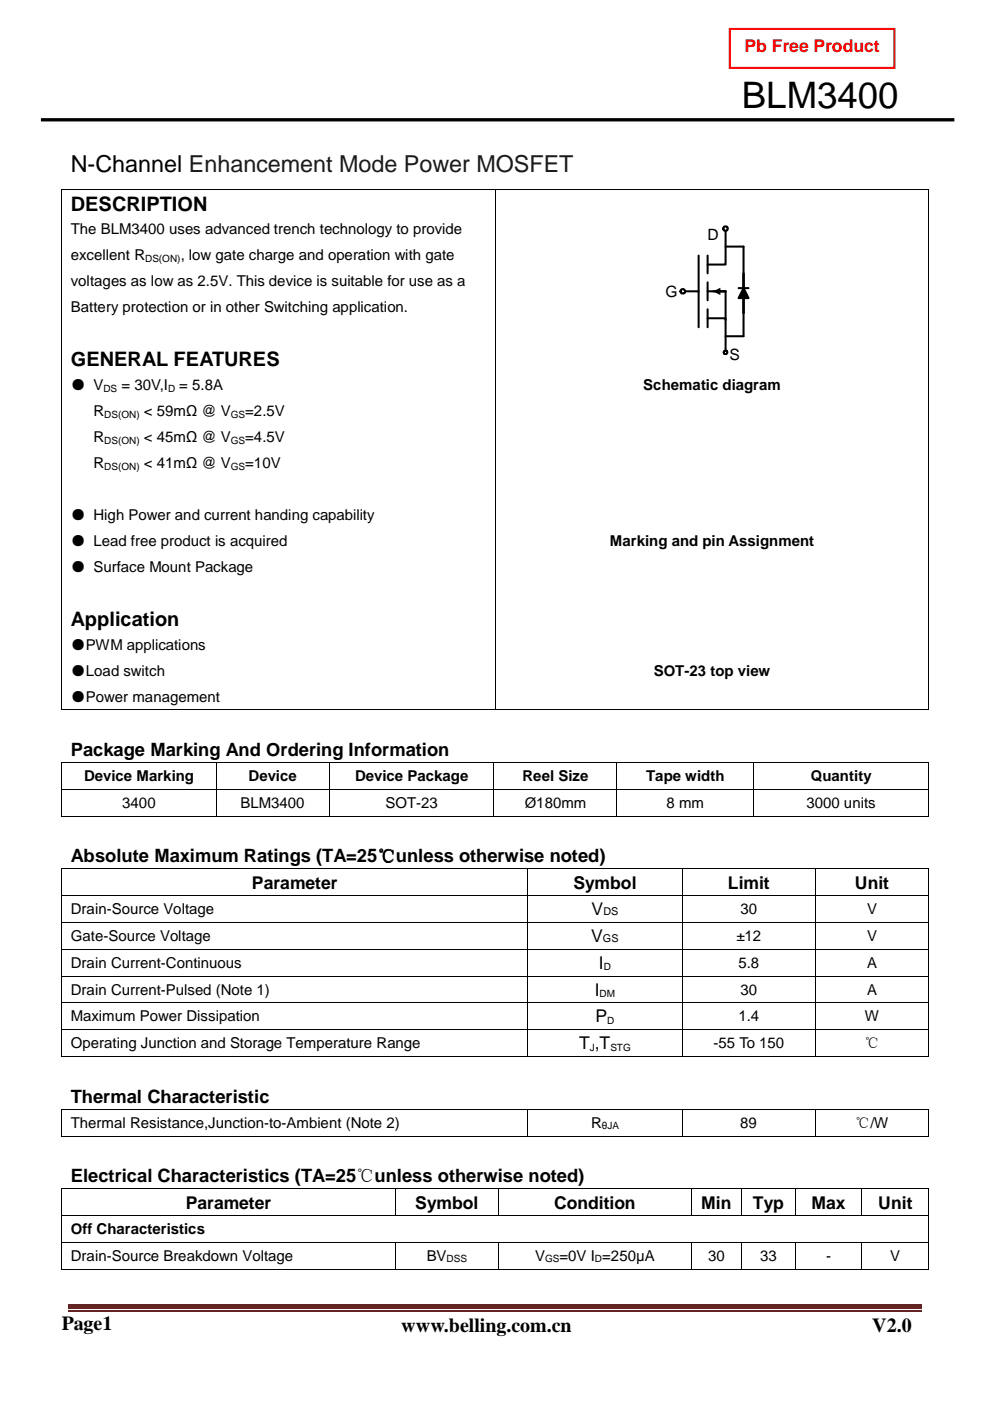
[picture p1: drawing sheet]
<svg xmlns="http://www.w3.org/2000/svg" width="210mm" height="297mm" viewBox="0 0 210 297" stroke-linecap="round" stroke-linejoin="round" font-family="sans-serif">
<defs><g id="words">
<text font-size="7.7" x="157.3" y="22.9">BLM3400</text>
<text font-size="5" x="15" y="36.4">N-Channel Enhancement Mode Power MOSFET</text>
<g font-size="4.2">
<text x="15" y="44.7">DESCRIPTION</text>
<text x="15" y="77.7">GENERAL FEATURES</text>
<text x="15" y="132.7">Application</text>
<text x="13.1" y="281.9">Page1</text>
<text x="85.1" y="282.4">www.belling.com.cn</text>
<text x="185" y="282.4">V2.0</text>
</g>
<g font-size="3.9">
<text x="15" y="160.3">Package Marking And Ordering Information</text>
<text x="15" y="182.8">Absolute Maximum Ratings (TA=25℃unless otherwise noted)</text>
<text x="15" y="233.8">Thermal Characteristic</text>
<text x="15" y="250.7">Electrical Characteristics (TA=25℃unless otherwise noted)</text>
</g>
<text font-size="3.7" fill="#f00" x="157.9" y="11">Pb Free Product</text>
<g font-size="3.7">
<text x="53.4" y="188.4">Parameter</text>
<text x="121.6" y="188.4">Symbol</text>
<text x="154.3" y="188.4">Limit</text>
<text x="181.3" y="188.4">Unit</text>
<text x="125.4" y="194.1">V</text>
<text x="125.3" y="199.7">V</text>
<text x="127" y="205.4">I</text>
<text x="126.1" y="211.1">I</text>
<text x="126.2" y="216.8">P</text>
<text x="122.8" y="222.5">T ,T</text>
<text x="39.4" y="256.2">Parameter</text>
<text x="88.1" y="256.2">Symbol</text>
<text x="117.5" y="256.2">Condition</text>
<text x="148.7" y="256.2">Min</text>
<text x="159.6" y="256.2">Typ</text>
<text x="172" y="256.2">Max</text>
<text x="186.2" y="256.2">Unit</text>
</g>
<g font-size="3.3">
<text x="150" y="50.8">D</text>
<text x="141.1" y="63">G</text>
<text x="154.6" y="76.3">S</text>
</g>
<g font-size="3.2">
<text x="15" y="49.7">The BLM3400 uses advanced trench technology to provide</text>
<text x="15" y="55.2">excellent R</text>
<text x="38.3" y="55.2">, low gate charge and operation with gate</text>
<text x="15" y="60.7">voltages as low as 2.5V. This device is suitable for use as a</text>
<text x="15" y="66.2">Battery protection or in other Switching application.</text>
<text x="15" y="82.7">● V</text>
<text x="25.7" y="82.7">= 30V,I</text>
<text x="38" y="82.7">= 5.8A</text>
<text x="136.4" y="82.8">Schematic diagram</text>
<text x="19.8" y="88.2">R</text>
<text x="30.5" y="88.2">&lt; 59mΩ @ V</text>
<text x="52" y="88.2">=2.5V</text>
<text x="19.8" y="93.7">R</text>
<text x="30.5" y="93.7">&lt; 45mΩ @ V</text>
<text x="52" y="93.7">=4.5V</text>
<text x="19.8" y="99.2">R</text>
<text x="30.5" y="99.2">&lt; 41mΩ @ V</text>
<text x="52" y="99.2">=10V</text>
<text x="15" y="110.2">● High Power and current handing capability</text>
<text x="15" y="115.7">● Lead free product is acquired</text>
<text x="129.3" y="115.8">Marking and pin Assignment</text>
<text x="15" y="121.2">● Surface Mount Package</text>
<text x="15" y="137.8">●PWM applications</text>
<text x="15" y="143.3">●Load switch</text>
<text x="138.6" y="143.3">SOT-23 top view</text>
<text x="15" y="148.8">●Power management</text>
<text x="17.8" y="165.7">Device Marking</text>
<text x="52.7" y="165.7">Device</text>
<text x="75.3" y="165.7">Device Package</text>
<text x="110.8" y="165.7">Reel Size</text>
<text x="137" y="165.7">Tape width</text>
<text x="171.9" y="165.7">Quantity</text>
<text x="25.9" y="171.3">3400</text>
<text x="51" y="171.3">BLM3400</text>
<text x="81.7" y="171.3">SOT-23</text>
<text x="111.3" y="171.3">Ø180mm</text>
<text x="141.3" y="171.3">8 mm</text>
<text x="171" y="171.3">3000 units</text>
<text x="15" y="193.8">Drain-Source Voltage</text>
<text x="157" y="193.8">30</text>
<text x="183.9" y="193.8">V</text>
<text x="15" y="199.5">Gate-Source Voltage</text>
<text x="156.1" y="199.5">±12</text>
<text x="183.9" y="199.5">V</text>
<text x="15" y="205.2">Drain Current-Continuous</text>
<text x="156.5" y="205.2">5.8</text>
<text x="183.9" y="205.2">A</text>
<text x="15" y="210.9">Drain Current-Pulsed (Note 1)</text>
<text x="157" y="210.9">30</text>
<text x="183.9" y="210.9">A</text>
<text x="15" y="216.6">Maximum Power Dissipation</text>
<text x="156.5" y="216.6">1.4</text>
<text x="183.3" y="216.6">W</text>
<text x="15" y="222.2">Operating Junction and Storage Temperature Range</text>
<text x="151.3" y="222.2">-55 To 150</text>
<text x="183.3" y="222.2">℃</text>
<text x="15" y="239.1">Thermal Resistance,Junction-to-Ambient (Note 2)</text>
<text x="125.3" y="239.1">R</text>
<text x="156.9" y="239.1">89</text>
<text x="181.3" y="239.1">℃/W</text>
<text x="15" y="261.7">Off Characteristics</text>
<text x="15" y="267.3">Drain-Source Breakdown Voltage</text>
<text x="90.5" y="267.3">BV</text>
<text x="113.5" y="267.3">V</text>
<text x="118.6" y="267.3">=0V I =250µA</text>
<text x="150.1" y="267.3">30</text>
<text x="161.2" y="267.3">33</text>
<text x="175.1" y="267.3">-</text>
<text x="188.8" y="267.3">V</text>
</g>
<g font-size="2.3">
<text x="127.9" y="194.1">DS</text>
<text x="127.8" y="199.7">GS</text>
</g>
<g font-size="2.1">
<text x="30.8" y="55.5">DS(ON)</text>
<text x="21.9" y="83.1">DS</text>
<text x="35.6" y="83.1">D</text>
<text x="22.1" y="88.6">DS(ON)</text>
<text x="48.9" y="88.6">GS</text>
<text x="22.1" y="94.1">DS(ON)</text>
<text x="48.9" y="94.1">GS</text>
<text x="22.1" y="99.6">DS(ON)</text>
<text x="48.9" y="99.6">GS</text>
<text x="128" y="205.7">D</text>
<text x="127.1" y="211.5">DM</text>
<text x="128.7" y="217.1">D</text>
<text x="125.1" y="222.8">J</text>
<text x="129.4" y="222.8">STG</text>
<text x="127.6" y="239.4">θJA</text>
<text x="94.7" y="267.7">DSS</text>
<text x="115.6" y="267.7">GS</text>
<text x="126.2" y="267.7">D</text>
</g>
</g></defs>
<path d="M14.5 276.6h181v1h-181z" fill="#622423"/>
<path d="M14.5 278h181" fill="none" stroke="#622423" stroke-width=".25"/>
<path d="M8.7 25.4h193.7" fill="none" stroke="#000" stroke-width=".71" stroke-linecap="butt"/>
<path d="M154.7 6.1h35v8.3h-35z" fill="none" stroke="#f00" stroke-width=".44"/>
<path d="M151.2 61.8l1.5-.8v1.6zM157.6 61.1l1.1 2.1h-2.1z" fill="#000"/>
<path d="M148.1 54.2v15.2M150 54.2v3.8M150 59.9v3.8M153.8 48.5v7.6h-3.8M153.8 52.3h3.8v19h-3.8M144.3 61.8h3.8M150 67.5h3.8v7.6M150 65.6v3.8M151.2 61.8h2.6v6.1M156.6 61.1h2.1M157.6 61.1l1.1 2.1h-2.1z" fill="none" stroke="#000" stroke-width=".43"/>
<circle cx="144.8" cy="61.8" r=".49" fill="#fff"/>
<circle cx="144.8" cy="61.8" r=".49" fill="none" stroke="#000" stroke-width=".43"/>
<circle cx="153.8" cy="48.5" r=".49" fill="#fff"/>
<circle cx="153.8" cy="48.5" r=".49" fill="none" stroke="#000" stroke-width=".43"/>
<circle cx="153.8" cy="74.7" r=".38" fill="#fff"/>
<g fill="none" stroke="#000" stroke-width=".43">
<path d="M150 61.8h3.8"/>
<circle cx="153.8" cy="74.7" r=".38"/>
</g>
<g fill="#000">
<path d="M13 40.2h.2v.1h-.2zM104.9 40.2h.2v.1h-.2zM196.8 40.2h.2v.1h-.2zM13 150.4h.2v.2h-.2zM104.9 150.4h.2v.2h-.2zM196.8 150.4h.2v.2h-.2zM13 161.6h.2v.2h-.2zM13 167.3h.2v.2h-.2zM13 173h.2v.1h-.2zM45.8 161.6h.1v.2h-.1zM45.8 167.3h.1v.2h-.1zM45.8 173h.1v.1h-.1z"/>
<path d="M69.8 161.6h.1v.2h-.1zM69.8 167.3h.1v.2h-.1zM69.8 173h.1v.1h-.1zM104.6 161.6h.2v.2h-.2zM104.6 167.3h.2v.2h-.2zM104.6 173h.2v.1h-.2zM130.7 161.6h.2v.2h-.2zM130.7 167.3h.2v.2h-.2zM130.7 173h.2v.1h-.2zM159.7 161.6h.2v.2h-.2zM159.7 167.3h.2v.2h-.2zM159.7 173h.2v.1h-.2z"/>
<path d="M196.8 161.6h.2v.2h-.2zM196.8 167.3h.2v.2h-.2zM196.8 173h.2v.1h-.2zM13 184.1h.2v.2h-.2zM13 189.8h.2v.2h-.2zM13 195.5h.2v.2h-.2zM111.8 184.1h.2v.2h-.2zM111.8 189.8h.2v.2h-.2zM111.8 195.5h.2v.2h-.2zM144.5 184.1h.2v.2h-.2zM144.5 189.8h.2v.2h-.2zM144.5 195.5h.2v.2h-.2z"/>
<path d="M172.8 184.1h.2v.2h-.2zM172.8 189.8h.2v.2h-.2zM172.8 195.5h.2v.2h-.2zM196.8 184.1h.2v.2h-.2zM196.8 189.8h.2v.2h-.2zM196.8 195.5h.2v.2h-.2zM13 201.2h.2v.1h-.2zM13 206.9h.2v.2h-.2zM13 212.6h.2v.1h-.2zM13 218.2h.2v.2h-.2zM111.8 201.2h.2v.1h-.2zM111.8 206.9h.2v.2h-.2z"/>
<path d="M111.8 212.6h.2v.1h-.2zM111.8 218.2h.2v.2h-.2zM144.5 201.2h.2v.1h-.2zM144.5 206.9h.2v.2h-.2zM144.5 212.6h.2v.1h-.2zM144.5 218.2h.2v.2h-.2zM172.8 201.2h.2v.1h-.2zM172.8 206.9h.2v.2h-.2zM172.8 212.6h.2v.1h-.2zM172.8 218.2h.2v.2h-.2zM196.8 201.2h.2v.1h-.2zM196.8 206.9h.2v.2h-.2z"/>
<path d="M196.8 212.6h.2v.1h-.2zM196.8 218.2h.2v.2h-.2zM13 223.9h.2v.2h-.2zM13 235.1h.2v.1h-.2zM111.8 235.1h.2v.1h-.2zM111.8 223.9h.2v.2h-.2zM144.5 223.9h.2v.2h-.2zM144.6 235.1h.2v.1h-.2zM172.8 235.1h.2v.1h-.2zM172.8 223.9h.2v.2h-.2zM196.8 223.9h.2v.2h-.2zM196.8 235.1h.2v.1h-.2z"/>
<path d="M13 240.8h.2v.2h-.2zM13 252h.2v.1h-.2zM13 257.6h.2v.2h-.2zM83.7 252h.2v.1h-.2zM83.7 257.6h.2v.2h-.2zM105.6 252h.2v.1h-.2zM105.6 257.6h.2v.2h-.2zM111.8 240.8h.2v.2h-.2zM144.6 240.8h.2v.2h-.2zM146.4 252h.2v.1h-.2zM146.4 257.6h.2v.2h-.2zM157.2 252h.2v.1h-.2z"/>
<path d="M157.2 257.6h.2v.2h-.2zM168.5 252h.2v.1h-.2zM168.5 257.6h.2v.2h-.2zM172.8 240.8h.2v.2h-.2zM182.7 252h.1v.1h-.1zM182.7 257.6h.1v.2h-.1zM196.8 240.8h.2v.2h-.2zM196.8 252h.2v.1h-.2zM196.8 257.6h.2v.2h-.2zM13 263.3h.2v.2h-.2zM13 269h.2v.2h-.2zM83.7 263.3h.2v.2h-.2z"/>
<path d="M83.7 269h.2v.2h-.2zM105.6 263.3h.2v.2h-.2zM105.6 269h.2v.2h-.2zM146.4 263.3h.2v.2h-.2zM146.4 269h.2v.2h-.2zM157.2 263.3h.2v.2h-.2zM157.2 269h.2v.2h-.2zM168.5 263.3h.2v.2h-.2zM168.5 269h.2v.2h-.2zM182.7 263.3h.1v.2h-.1zM182.7 269h.1v.2h-.1zM196.8 263.3h.2v.2h-.2z"/>
<path d="M196.8 269h.2v.2h-.2z"/>
</g>
<g fill="none" stroke="#000" stroke-width=".21">
<path d="M13.1 40.3v110.1M13.2 40.3h91.7M105 40.3v110.1M105.1 40.3h91.7M196.9 40.3v110.1M13.2 150.5h91.7M105.1 150.5h91.7M13.1 161.8v5.5M13.1 167.5v5.5M13.2 161.7h32.6M13.2 167.4h32.6M13.2 173.1h32.6"/>
<path d="M45.8 161.8v5.5M45.8 167.5v5.5M45.9 161.7h23.9M45.9 167.4h23.9M45.9 173.1h23.9M69.8 161.8v5.5M69.8 167.5v5.5M69.9 161.7h34.7M69.9 167.4h34.7M69.9 173.1h34.7M104.7 161.8v5.5M104.7 167.5v5.5"/>
<path d="M104.8 161.7h25.9M104.8 167.4h25.9M104.8 173.1h25.9M130.8 161.8v5.5M130.8 167.5v5.5M130.9 161.7h28.8M130.9 167.4h28.8M130.9 173.1h28.8M159.8 161.8v5.5M159.8 167.5v5.5M159.9 161.7h36.9M159.9 167.4h36.9"/>
<path d="M159.9 173.1h36.9M196.9 161.8v5.5M196.9 167.5v5.5M13.1 184.3v5.5M13.1 190v5.5M13.1 195.7v5.5M13.2 184.2h98.6M13.2 189.9h98.6M13.2 195.6h98.6M111.9 184.3v5.5M111.9 190v5.5M111.9 195.7v5.5"/>
<path d="M112 184.2h32.5M112 189.9h32.5M112 195.6h32.5M144.6 184.3v5.5M144.6 190v5.5M144.6 195.7v5.5M144.7 184.2h28.1M144.7 189.9h28.1M144.7 195.6h28.1M172.9 184.3v5.5M172.9 190v5.5M172.9 195.7v5.5"/>
<path d="M173 184.2h23.8M173 189.9h23.8M173 195.6h23.8M196.9 184.3v5.5M196.9 190v5.5M196.9 195.7v5.5M13.1 201.3v5.6M13.1 207.1v5.5M13.1 212.7v5.5M13.1 218.4v5.5M13.2 201.3h98.6M13.2 207h98.6"/>
<path d="M13.2 212.6h98.6M13.2 218.3h98.6M111.9 201.3v5.6M111.9 207.1v5.5M111.9 212.7v5.5M111.9 218.4v5.5M112 201.3h32.5M112 207h32.5M112 212.6h32.5M112 218.3h32.5M144.6 201.3v5.6M144.6 207.1v5.5"/>
<path d="M144.6 212.7v5.5M144.6 218.4v5.5M144.7 201.3h28.1M144.7 207h28.1M144.7 212.6h28.1M144.7 218.3h28.1M172.9 201.3v5.6M172.9 207.1v5.5M172.9 212.7v5.5M172.9 218.4v5.5M173 201.3h23.8M173 207h23.8"/>
<path d="M173 212.6h23.8M173 218.3h23.8M196.9 201.3v5.6M196.9 207.1v5.5M196.9 212.7v5.5M196.9 218.4v5.5M13.1 235.2v5.6M13.2 224h98.6M13.2 235.2h98.6M111.9 235.2v5.6M112 235.2h32.6M112 224h32.5"/>
<path d="M144.7 224h28.1M144.7 235.2v5.6M144.8 235.2h28M172.9 235.2v5.6M173 235.2h23.8M173 224h23.8M196.9 235.2v5.6M13.1 252.1v5.5M13.1 257.8v5.5M13.2 240.9h98.6M13.2 252.1h70.5M13.2 257.7h70.5"/>
<path d="M83.8 252.1v5.5M83.9 252.1h21.7M83.9 257.7h21.7M105.7 252.1v5.5M105.8 252.1h40.6M105.8 257.7h40.6M112 240.9h32.6M144.8 240.9h28M146.5 252.1v5.5M146.6 252.1h10.6M146.6 257.7h10.6M157.3 252.1v5.5"/>
<path d="M157.4 252.1h11.1M157.4 257.7h11.1M168.6 252.1v5.5M168.7 252.1h14M168.7 257.7h14M173 240.9h23.8M182.8 252.1v5.5M182.8 252.1h14M182.8 257.7h14M196.9 252.1v5.5M196.9 257.8v5.5M13.1 263.5v5.5"/>
<path d="M13.2 263.4h70.5M13.2 269.1h70.5M83.8 263.5v5.5M83.9 263.4h21.7M83.9 269.1h21.7M105.7 263.5v5.5M105.8 263.4h40.6M105.8 269.1h40.6M146.5 263.5v5.5M146.6 263.4h10.6M146.6 269.1h10.6M157.3 263.5v5.5"/>
<path d="M157.4 263.4h11.1M157.4 269.1h11.1M168.6 263.5v5.5M168.7 263.4h14M168.7 269.1h14M182.8 263.5v5.5M182.8 263.4h14M182.8 269.1h14M196.9 263.5v5.5"/>
</g>
<use href="#words"/>
</svg>
